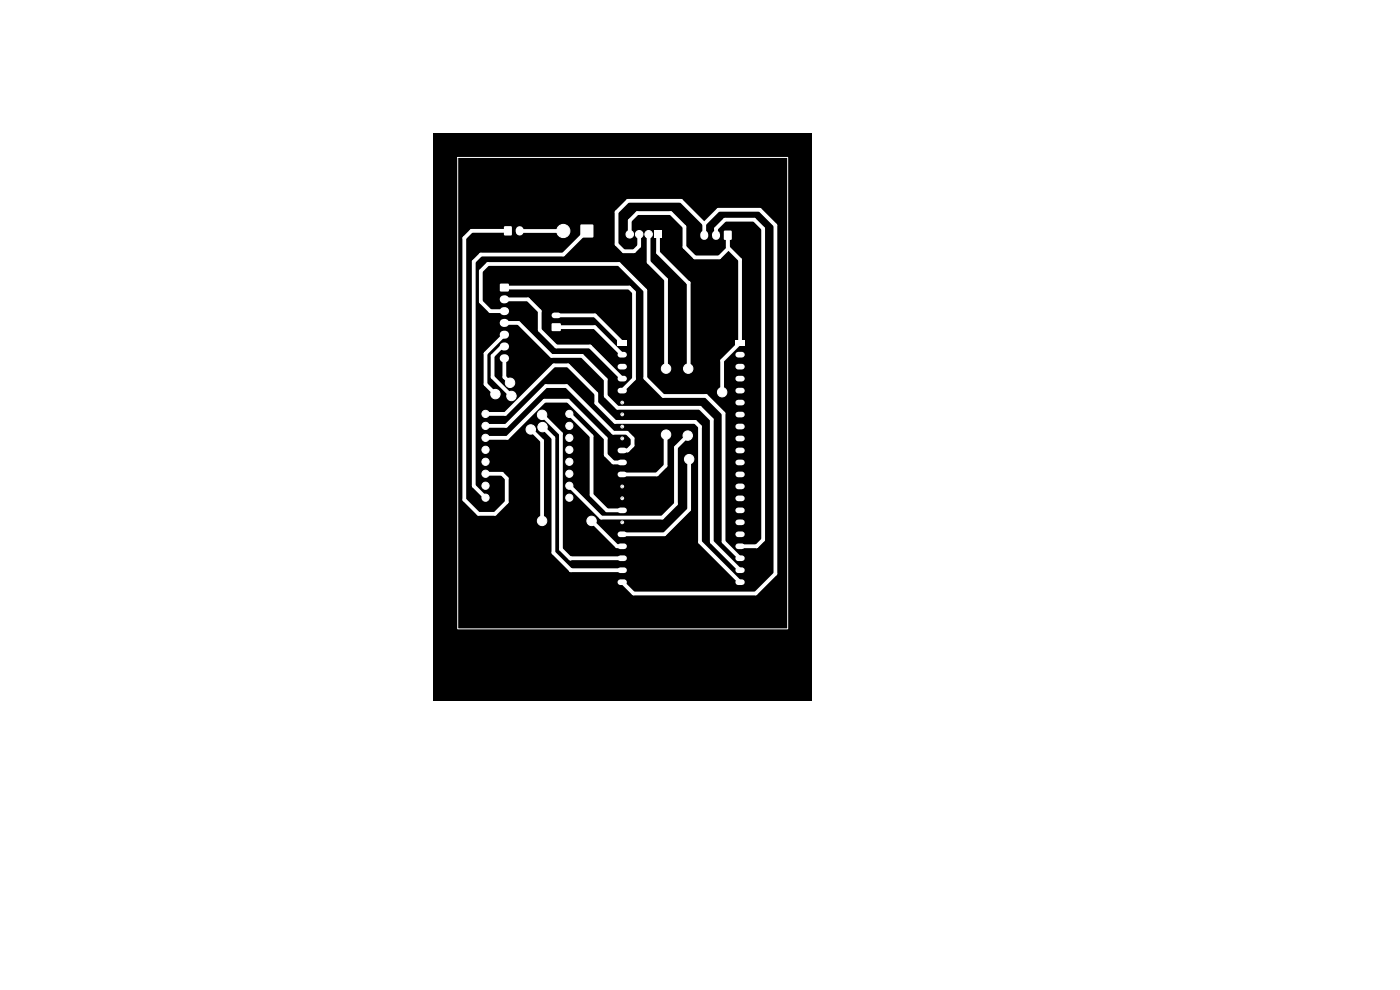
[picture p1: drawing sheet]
<svg xmlns="http://www.w3.org/2000/svg" width="297mm" height="210mm" viewBox="0 0 297 210" stroke-linecap="round" stroke-linejoin="round" font-family="sans-serif">
<path d="M92 28.3h80.2v120.4h-80.2z" fill="#000"/>
<g fill="none" stroke="#fff" stroke-width="1.2">
<path d="M131.6 75.2h.8M131.6 77.8h.8M131.6 80.3h.8M131.6 82.9h.8M131.6 95.6h.8M131.6 98.1h.8M131.6 100.6h.8M131.6 108.3h.8M131.6 113.3h.8M131.6 115.9h.8M131.6 118.4h.8M156.6 118.4h.8"/>
<path d="M131.6 123.5h.8M131.6 121h.8M156.6 123.5h.8M156.6 121h.8"/>
</g>
<g fill="#fff" stroke="#fff" stroke-width=".21">
<circle cx="132" cy="85.4" r=".1"/>
<circle cx="132" cy="87.9" r=".1"/>
<circle cx="132" cy="90.5" r=".1"/>
<circle cx="132" cy="93" r=".1"/>
<circle cx="132" cy="110.8" r=".1"/>
</g>
<path d="M131 72.1h2v1.2h-2z" fill="#fff"/>
<g fill="#fff" stroke="#fff" stroke-width=".21">
<circle cx="132" cy="103.2" r=".1"/>
<circle cx="132" cy="105.7" r=".1"/>
</g>
<g fill="none" stroke="#fff" stroke-width="1.2">
<path d="M156.6 77.8h.8M156.6 75.2h.8M156.6 98.1h.8M156.6 95.6h.8M156.6 93h.8M156.6 90.5h.8M156.6 87.9h.8M156.6 85.4h.8M156.6 82.9h.8M156.6 80.3h.8M156.6 115.9h.8M156.6 113.3h.8"/>
<path d="M156.6 110.8h.8M156.6 108.3h.8M156.6 105.7h.8M156.6 103.2h.8M156.6 100.6h.8"/>
</g>
<path d="M156 72.1h2v1.2h-2z" fill="#fff"/>
<g fill="#fff" stroke="#fff" stroke-width=".21">
<circle cx="103" cy="87.8" r=".76"/>
<circle cx="103" cy="90.3" r=".76"/>
<circle cx="103" cy="92.9" r=".76"/>
<circle cx="103" cy="95.4" r=".76"/>
<circle cx="103" cy="98" r=".76"/>
<circle cx="103" cy="100.5" r=".76"/>
<circle cx="103" cy="103" r=".76"/>
<circle cx="103" cy="105.6" r=".76"/>
<circle cx="120.8" cy="105.6" r=".76"/>
<circle cx="120.8" cy="103" r=".76"/>
<circle cx="120.8" cy="100.5" r=".76"/>
<circle cx="120.8" cy="98" r=".76"/>
<circle cx="120.8" cy="95.4" r=".76"/>
<circle cx="120.8" cy="92.9" r=".76"/>
<circle cx="120.8" cy="90.3" r=".76"/>
<circle cx="120.8" cy="87.8" r=".76"/>
</g>
<path d="M117.1 68.6h1.8v1.6h-1.8z" fill="#fff"/>
<path d="M117.6 66.9h.8" fill="none" stroke="#fff" stroke-width="1.2"/>
<path d="M153.6 49h1.6v1.8h-1.6z" fill="#fff"/>
<path d="M149.4 49.8v.3M151.9 49.8v.3" fill="none" stroke="#fff" stroke-width="1.7"/>
<path d="M138.8 48.9h1.6v1.6h-1.6z" fill="#fff"/>
<g fill="#fff" stroke="#fff" stroke-width=".21">
<circle cx="137.6" cy="49.7" r=".8"/>
<circle cx="135.6" cy="49.7" r=".8"/>
<circle cx="133.6" cy="49.7" r=".8"/>
</g>
<path d="M106.1 60.2h1.8v1.6h-1.8z" fill="#fff"/>
<path d="M106.8 63.5h.3M106.8 66h.3M106.8 68.5h.3M106.8 71h.3M106.8 73.5h.3M106.8 76h.3" fill="none" stroke="#fff" stroke-width="1.7"/>
<path d="M123.2 47.7h2.6v2.6h-2.6z" fill="#fff"/>
<circle cx="119.5" cy="49" r="1.4" fill="#fff" stroke="#fff" stroke-width=".21"/>
<path d="M107 48h1.5v1.9h-1.5z" fill="#fff"/>
<path d="M110.2 48.8v.3" fill="none" stroke="#fff" stroke-width="1.7"/>
<g fill="#fff" stroke="#fff" stroke-width=".21">
<circle cx="141.3" cy="92.2" r="1"/>
<circle cx="141.3" cy="78.2" r="1"/>
<circle cx="146.2" cy="97.4" r="1"/>
<circle cx="146" cy="78.2" r="1"/>
<circle cx="125.5" cy="110.5" r="1"/>
<circle cx="112.6" cy="91.1" r="1"/>
<circle cx="115" cy="110.5" r="1"/>
<circle cx="105.1" cy="83.6" r="1"/>
<circle cx="115" cy="88" r="1"/>
<circle cx="108.2" cy="81.2" r="1"/>
<circle cx="132" cy="121" r=".3"/>
<circle cx="115.1" cy="90.6" r="1"/>
<circle cx="108.5" cy="84" r="1"/>
<circle cx="145.9" cy="92.4" r="1"/>
<circle cx="153.2" cy="83.2" r="1"/>
</g>
<g fill="none" stroke="#fff" stroke-width=".8">
<path d="M107.8 49h-7.8l-1.5 1.5v55.5l3 3h3.5l2.5-2.5v-5l-1-1h-3.5M110.3 49h9.2M124.5 49l-5 5h-17.5l-1.5 1.5v47.6l2.5 2.5M133.6 49.7v-2.9l1.6-1.6h7.1l2.9 2.9v4.3l2.2 2.2h5.2l1.8-1.8v-2.9M137.6 49.7v5.9l3.7 3.7v18.9M139.6 49.7v3.9l6.5 6.4-.1 18.2M149.4 47.5v2.4M149.4 47.5l3-3h8.8l3.3 3.3v73.9l-4.2 4.2h-25.9l-2.4-2.4M149.4 47.5l-4.9-4.9h-11.3l-2.4 2.4v6.8l1.5 1.5h2.2l1.1-1.1v-2.5M151.9 49.9v-1.4l1.9-1.9h6.2l1.9 1.9v66l-1.4 1.4M154.4 52.5l2.6 2.6v17.6l-3.8 3.8v6.7M107 73.5h-.5l-2 2v4.5l4 4"/>
<path d="M107 63.5h5l2.5 2.5v4l3.5 3.5h7.2l6.8 6.8M107 61h26.5l1 1v18.4l-2.5 2.5M107 68.5h3l7 7h6.5l5 5v3.5l2.5 2.5h17.5l2.5 2.5v26l6 6M107 71l-4 4v6.5l2.1 2.1M107 76v4l1.2 1.2M107 66h-3l-2-2v-6.5l1.5-1.5h27.8l5.6 5.6v18.6l3.8 3.8h9.1l3.7 3.7v27.2l3.5 3.5M118 69.4h8.2l5.8 5.8M118 66.9h8.2l5.8 5.8M103 90.3h4.4l8.4-8.4h4.4l9.9 9.9h2.9l1.2 1.2v1.5l-1.1 1.1h-1.1M103 92.9h4.6l7.9-7.9h5l8 8v3.5l1.6 1.6h1.9M103 87.8h4.2l10.3-10.3h3l6 6v2l4 4h17l1 1v24.5l8.5 8.5M112.6 91.1l2.4 2.4v17"/>
<path d="M115 88l4 4v24.5l2 2 11-.1M115.1 90.6l2.3 2.3v24.3l3.8 3.8h10.8M120.8 87.8l4.7 4.7v12.5l3.3 3.3h3.2M141.3 92.2l-.1 6.6-1.8 1.8h-7.4M145.9 92.4l-2.5 2.5v12l-2.9 2.9h-13l-6.7-6.8M146.2 97.4v10.7l-5.2 5.2h-9M125.5 110.5l5.4 5.4h1.1M157 115.9h3.5M160.5 115.9h.1"/>
</g>
<path d="M110.2 49h.1" fill="none" stroke="#fff" stroke-width=".3"/>
<g fill="none" stroke="#fff" stroke-width=".21">
<path d="M97.1 33.4h70v100h-70z"/>
<circle cx="132" cy="93" r=".3"/>
<circle cx="132" cy="87.9" r=".3"/>
<circle cx="132" cy="90.5" r=".3"/>
<circle cx="132" cy="85.4" r=".3"/>
<circle cx="132" cy="105.7" r=".3"/>
<circle cx="132" cy="103.2" r=".3"/>
<circle cx="132" cy="110.8" r=".3"/>
</g>
</svg>
